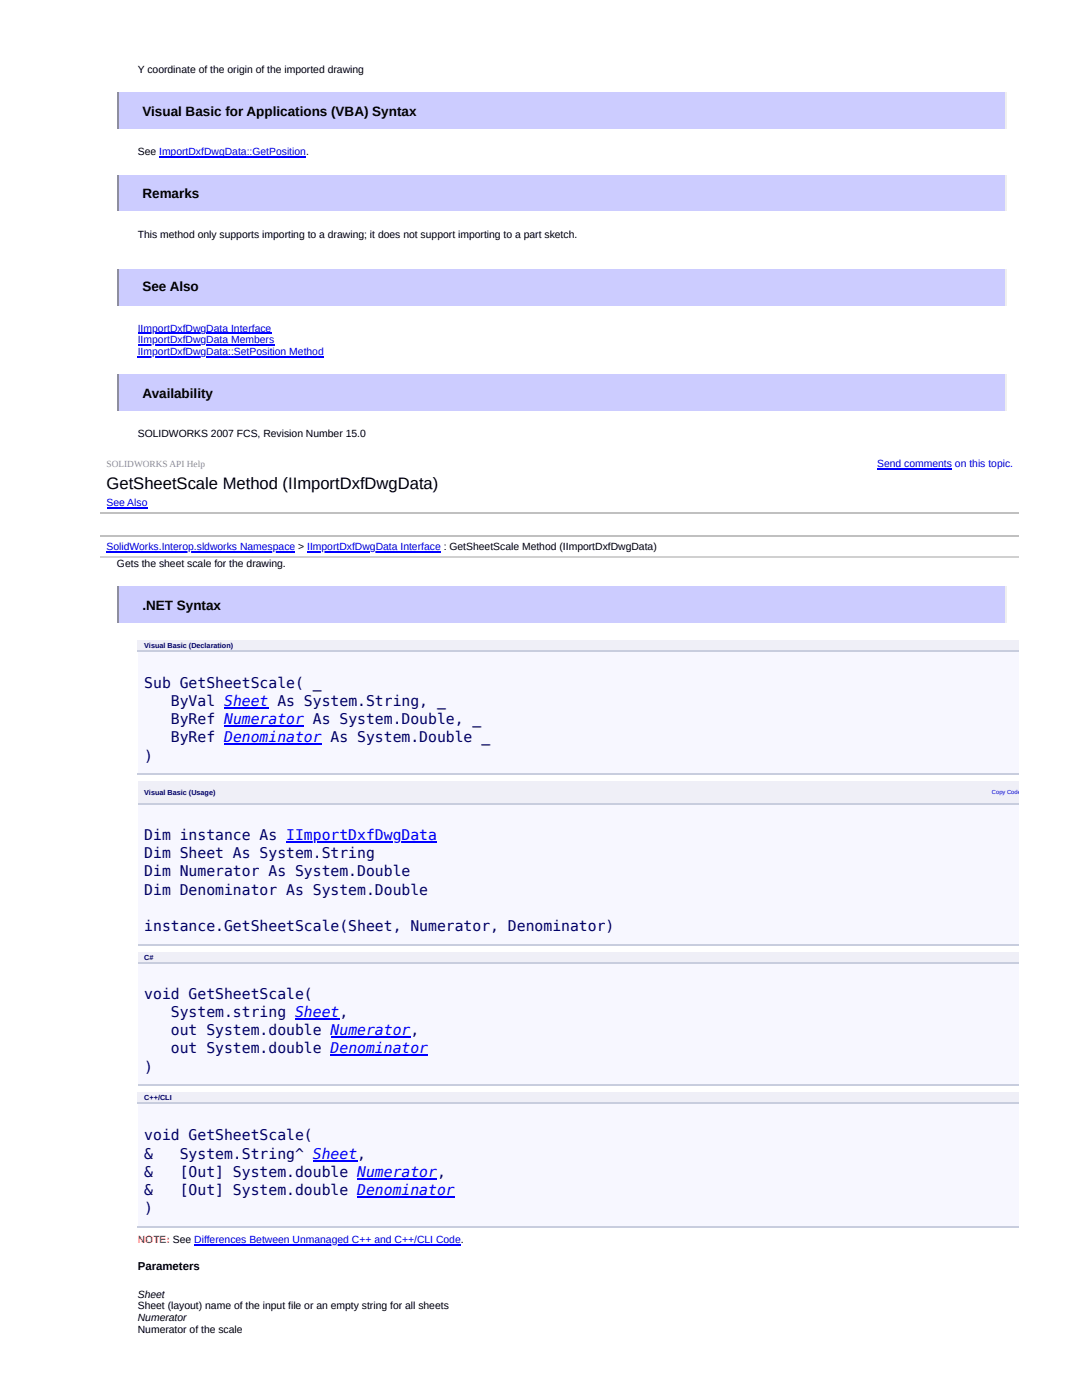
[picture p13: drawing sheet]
<svg xmlns="http://www.w3.org/2000/svg" width="216mm" height="279mm" viewBox="0 0 216 279" stroke-linecap="round" stroke-linejoin="round" font-family="sans-serif">
<defs><g id="words">
<text font-size="3.3" x="21.3" y="97.6">GetSheetScale Method (IImportDxfDwgData)</text>
<g font-size="2.9" fill="#006">
<text x="28.8" y="137.3">Sub GetSheetScale( _</text>
<text x="34.1" y="140.9">ByVal Sheet As System.String, _</text>
<text x="34.1" y="144.5">ByRef Numerator As System.Double, _</text>
<text x="34.1" y="148.2">ByRef Denominator As System.Double _</text>
<text x="28.8" y="151.8">)</text>
<text x="28.8" y="167.6">Dim instance As IImportDxfDwgData</text>
<text x="28.8" y="171.3">Dim Sheet As System.String</text>
<text x="28.8" y="174.9">Dim Numerator As System.Double</text>
<text x="28.8" y="178.5">Dim Denominator As System.Double</text>
<text x="28.8" y="185.8">instance.GetSheetScale(Sheet, Numerator, Denominator)</text>
<text x="28.8" y="199.3">void GetSheetScale(</text>
<text x="34.1" y="202.9">System.string Sheet,</text>
<text x="34.1" y="206.6">out System.double Numerator,</text>
<text x="28.8" y="213.8">)</text>
<text x="34.1" y="210.2">out System.double Denominator</text>
<text x="28.8" y="227.6">void GetSheetScale(</text>
<text x="28.8" y="231.2">&amp;</text>
<text x="35.9" y="231.2">System.String^ Sheet,</text>
<text x="28.8" y="234.9">&amp;</text>
<text x="28.8" y="238.5">&amp;</text>
<text x="35.9" y="234.9">[Out] System.double Numerator,</text>
<text x="35.9" y="238.5">[Out] System.double Denominator</text>
<text x="28.8" y="242.1">)</text>
</g>
<g font-size="2.7">
<text x="28.4" y="23.1">Visual Basic for Applications (VBA) Syntax</text>
<text x="28.4" y="39.4">Remarks</text>
<text x="28.4" y="58.1">See Also</text>
<text x="28.4" y="79.4">Availability</text>
<text x="28.4" y="121.7">.NET Syntax</text>
</g>
<text font-size="2.3" x="27.5" y="253.6">Parameters</text>
<g font-size="2.1">
<text x="27.5" y="14.5">Y coordinate of the origin of the imported drawing</text>
<text x="27.5" y="30.9">See ImportDxfDwgData::GetPosition.</text>
<text x="27.5" y="47.5">This method only supports importing to a drawing; it does not support importing to a part sketch.</text>
<text x="27.5" y="87.2">SOLIDWORKS 2007 FCS, Revision Number 15.0</text>
<text x="23.3" y="113.1">Gets the sheet scale for the drawing.</text>
<text x="27.5" y="259">Sheet</text>
<text x="27.5" y="261.3">Sheet (layout) name of the input file or an empty string for all sheets</text>
<text x="27.5" y="263.7">Numerator</text>
<text x="27.5" y="266">Numerator of the scale</text>
</g>
<g font-size="2.1" fill="#00f">
<text x="27.5" y="66.2">IImportDxfDwgData Interface</text>
<text x="27.5" y="68.5">IImportDxfDwgData Members</text>
<text x="27.5" y="70.8">IImportDxfDwgData::SetPosition Method</text>
<text x="175" y="93.2">Send comments on this topic.</text>
<text x="21.3" y="100.9">See Also</text>
<text x="21.3" y="109.8">SolidWorks.Interop.sldworks Namespace &gt; IImportDxfDwgData Interface : GetSheetScale Method (IImportDxfDwgData)</text>
</g>
<text font-size="2.1" fill="#f00" x="27.5" y="248.1">NOTE: See Differences Between Unmanaged C++ and C++/CLI Code.</text>
<text font-size="1.9" fill="#8c8c8c" x="21.3" y="93.2">SOLIDWORKS API Help</text>
<g font-size="1.4" fill="#006">
<text x="28.8" y="129.2">Visual Basic (Declaration)</text>
<text x="28.8" y="158.6">Visual Basic (Usage)</text>
<text x="28.8" y="191.5">C#</text>
<text x="28.8" y="219.6">C++/CLI</text>
</g>
<text font-size="1.2" fill="#00f" x="197.9" y="158.5">Copy Code</text>
</g></defs>
<path d="M23.3 18.4h177.6v7.3h-177.6z" fill="#ccf"/>
<path d="M200.7 18.4v7.3" fill="none" stroke="#eee" stroke-width=".26"/>
<path d="M23.5 18.4v7.3" fill="none" stroke="#9a9a9a" stroke-width=".26"/>
<path d="M23.3 35h177.6v7h-177.6z" fill="#ccf"/>
<path d="M200.7 35v7" fill="none" stroke="#eee" stroke-width=".26"/>
<path d="M23.5 35v7" fill="none" stroke="#9a9a9a" stroke-width=".26"/>
<path d="M23.3 53.7h177.6v7.3h-177.6z" fill="#ccf"/>
<path d="M200.7 53.7v7.3" fill="none" stroke="#eee" stroke-width=".26"/>
<path d="M23.5 53.7v7.3" fill="none" stroke="#9a9a9a" stroke-width=".26"/>
<path d="M23.3 74.7h177.6v7.3h-177.6z" fill="#ccf"/>
<path d="M200.7 74.7v7.3" fill="none" stroke="#eee" stroke-width=".26"/>
<path d="M23.5 74.7v7.3" fill="none" stroke="#9a9a9a" stroke-width=".26"/>
<path d="M20 90.6h183.2v20.7h-183.2z" fill="#fff"/>
<path d="M20 102.4h183.2M20 107h183.2" fill="none" stroke="#c0c0c0" stroke-width=".26"/>
<path d="M20 107.2h183.2v3.9h-183.2z" fill="#fff"/>
<path d="M20 111.2h183.2" fill="none" stroke="#d0d0d0" stroke-width=".26"/>
<path d="M23.3 117h177.6v7.3h-177.6z" fill="#ccf"/>
<path d="M200.7 117v7.3" fill="none" stroke="#eee" stroke-width=".26"/>
<path d="M23.5 117v7.3" fill="none" stroke="#9a9a9a" stroke-width=".26"/>
<g fill="#efeff7">
<path d="M27.5 127.7h154.7v2.3h-154.7z"/>
<path d="M182.2 127.7h21v2.3h-21z"/>
</g>
<path d="M27.5 130h175.7v24.4h-175.7z" fill="#f7f7ff"/>
<path d="M27.5 129.9h175.7M27.5 154.5h175.7" fill="none" stroke="#c8cdde" stroke-width=".26"/>
<g fill="#efeff7">
<path d="M27.5 156h102.5v4.4h-102.5z"/>
<path d="M130 156h73.2v4.4h-73.2z"/>
</g>
<path d="M27.5 160.4h175.7v28h-175.7z" fill="#f7f7ff"/>
<path d="M27.5 160.5h175.7M27.5 188.5h175.7" fill="none" stroke="#c8cdde" stroke-width=".26"/>
<g fill="#efeff7">
<path d="M27.5 190h105.9v2h-105.9z"/>
<path d="M133.4 190h69.8v2h-69.8z"/>
</g>
<path d="M27.5 192h175.7v24.7h-175.7z" fill="#f7f7ff"/>
<path d="M27.5 192.2h175.7M27.5 216.6h175.7" fill="none" stroke="#c8cdde" stroke-width=".26"/>
<g fill="#efeff7">
<path d="M27.5 218h129.5v2.3h-129.5z"/>
<path d="M157 218h46.2v2.3h-46.2z"/>
</g>
<path d="M27.5 220.3h175.7v24.4h-175.7z" fill="#f7f7ff"/>
<path d="M27.5 220.2h175.7M27.5 244.9h175.7" fill="none" stroke="#c8cdde" stroke-width=".26"/>
<g fill="none" stroke="#00f" stroke-width=".26">
<path d="M31.8 31.3h29.3M27.5 66.6h26.7M27.5 68.9h27.2M27.5 71.2h37.1M175 93.5h15M21.3 101.3h8.1M21.3 110.2h37.6M61.3 110.2h26.7M44.7 141.3h8.9M44.7 144.9h16M44.7 148.6h19.5M57.1 168h30.1"/>
<path d="M58.9 203.3h8.8M66 207h15.9M66 210.6h19.4M62.4 231.6h8.9M71.3 235.3h15.9M71.3 238.9h19.4M38.8 248.5h53.2"/>
</g>
<use href="#words"/>
</svg>
